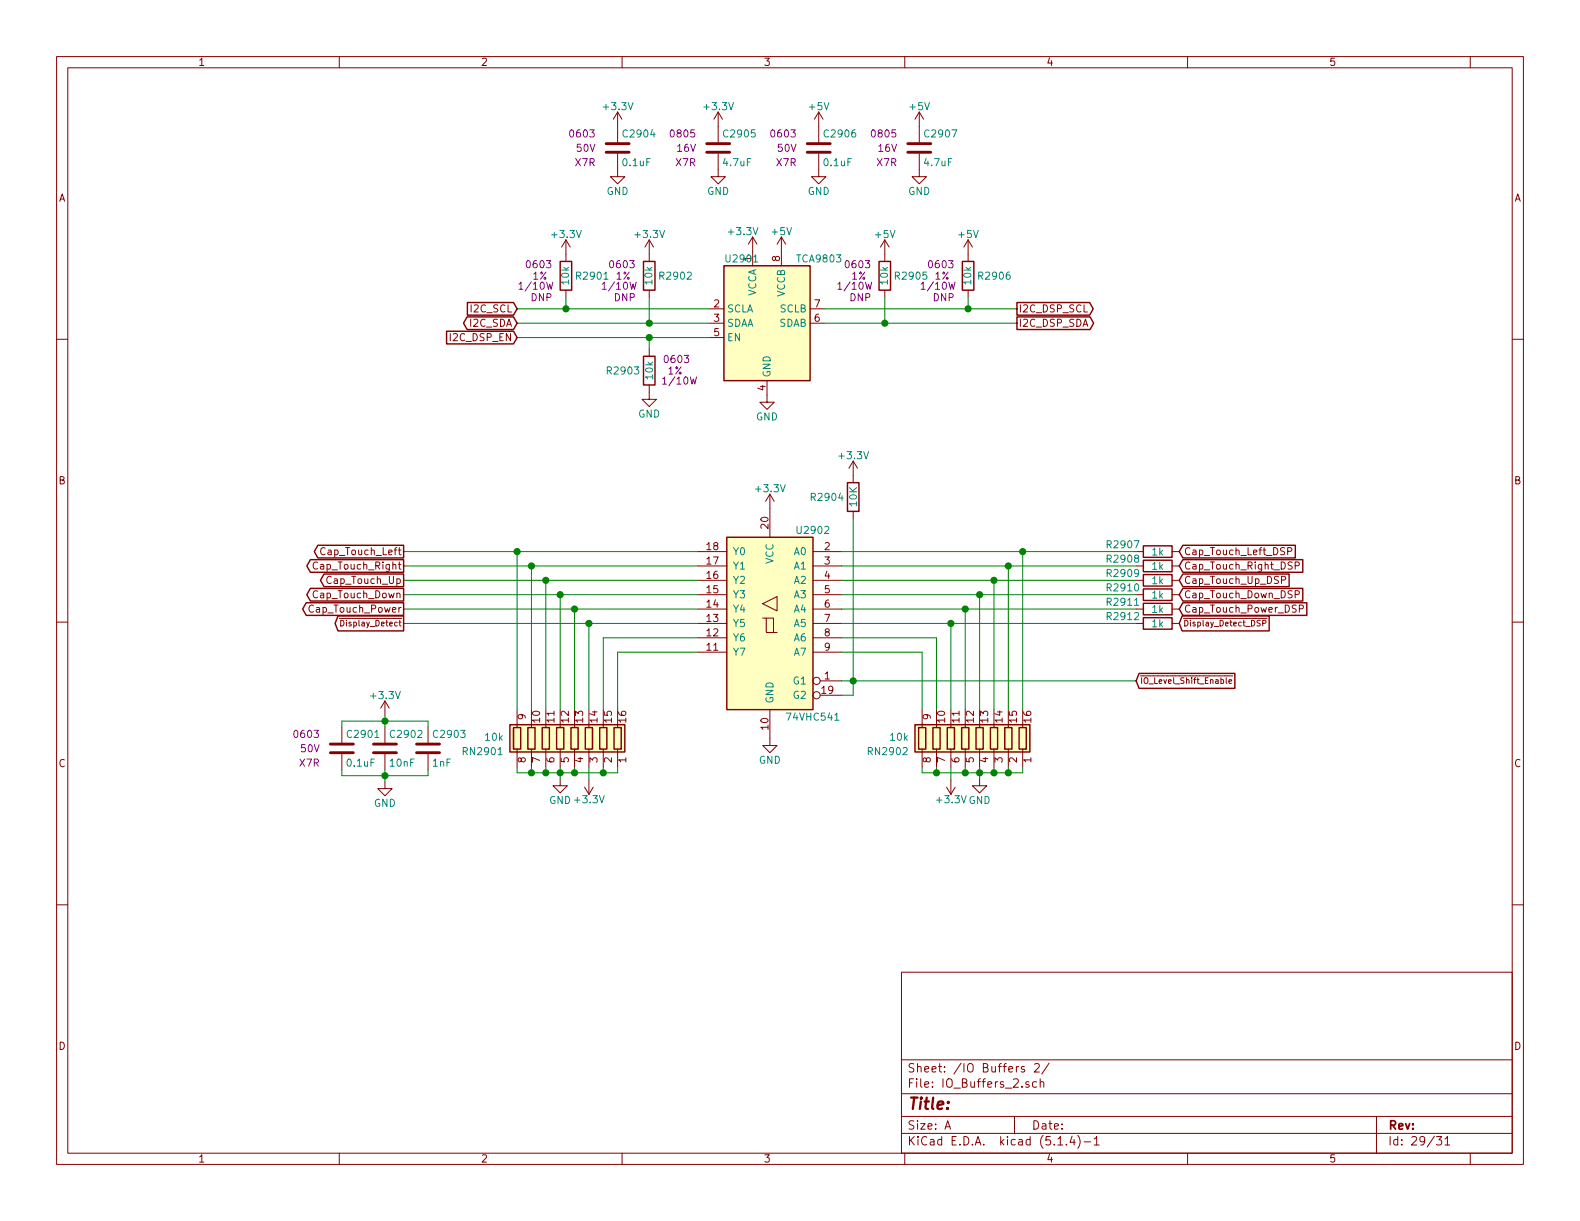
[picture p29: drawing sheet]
<svg xmlns="http://www.w3.org/2000/svg" width="279mm" height="216mm" viewBox="0 0 279 216" stroke-linecap="round" stroke-linejoin="round" font-family="sans-serif">
<defs><g id="words">
<text font-size="2.8" fill="#840000" x="160.4" y="196.2">Title:</text>
<g font-size="2.1" fill="#840000">
<text x="160.4" y="189.6">Sheet: /IO Buffers 2/</text>
<text x="160.4" y="192.3">File: IO_Buffers_2.sch</text>
<text x="160.4" y="202.5">KiCad E.D.A. kicad (5.1.4)-1</text>
<text x="160.4" y="199.7">Size: A</text>
<text x="182.4" y="199.7">Date:</text>
<text x="245.4" y="199.7">Rev:</text>
<text x="245.4" y="202.5">Id: 29/31</text>
</g>
<g font-size="1.8" fill="#840000">
<text x="35" y="11.6">1</text>
<text x="85" y="11.6">2</text>
<text x="135" y="11.6">3</text>
<text x="185" y="11.6">4</text>
<text x="235" y="11.6">5</text>
<text x="10.4" y="35.6">A</text>
<text x="267.8" y="35.6">A</text>
<text x="137.9" y="46.2" transform="rotate(-90 137.9 46.2)">8</text>
<text x="83.2" y="57.8">I2C_SDA</text>
<text x="83.4" y="55.2">I2C_SCL</text>
<text x="126.3" y="54.4">2</text>
<text x="126.3" y="56.9">3</text>
<text x="126.3" y="59.4">5</text>
<text x="144" y="56.9">6</text>
<text x="144" y="54.4">7</text>
<text x="180.1" y="57.8">I2C_DSP_SDA</text>
<text x="180.1" y="55.2">I2C_DSP_SCL</text>
<text x="79.8" y="60.3">I2C_DSP_EN</text>
<text x="135.4" y="69.1" transform="rotate(-90 135.4 69.1)">4</text>
<text x="10.4" y="85.6">B</text>
<text x="267.8" y="85.6">B</text>
<text x="135.9" y="93.4" transform="rotate(-90 135.9 93.4)">20</text>
<text x="56" y="100.7">Cap_Touch_Right</text>
<text x="57.3" y="98.2">Cap_Touch_Left</text>
<text x="125" y="99.8">17</text>
<text x="125" y="97.3">18</text>
<text x="145.8" y="97.3">2</text>
<text x="145.8" y="99.8">3</text>
<text x="209.3" y="98.2">Cap_Touch_Left_DSP</text>
<text x="209.3" y="100.7">Cap_Touch_Right_DSP</text>
<text x="55.7" y="105.8">Cap_Touch_Down</text>
<text x="58.1" y="103.3">Cap_Touch_Up</text>
<text x="125" y="107.4">14</text>
<text x="125" y="104.9">15</text>
<text x="125" y="102.4">16</text>
<text x="145.8" y="102.4">4</text>
<text x="145.8" y="104.9">5</text>
<text x="145.8" y="107.4">6</text>
<text x="209.3" y="103.3">Cap_Touch_Up_DSP</text>
<text x="209.3" y="105.8">Cap_Touch_Down_DSP</text>
<text x="55.2" y="108.3">Cap_Touch_Power</text>
<text x="125" y="112.5">12</text>
<text x="125" y="110">13</text>
<text x="145.8" y="110">7</text>
<text x="145.8" y="112.5">8</text>
<text x="209.3" y="108.3">Cap_Touch_Power_DSP</text>
<text x="125" y="115.1">11</text>
<text x="145.8" y="115.1">9</text>
<text x="145.3" y="122.7">19</text>
<text x="145.8" y="120.1">1</text>
<text x="93" y="127.2" transform="rotate(-90 93 127.2)">9</text>
<text x="95.5" y="127.7" transform="rotate(-90 95.5 127.7)">10</text>
<text x="98" y="127.7" transform="rotate(-90 98 127.7)">11</text>
<text x="100.6" y="127.7" transform="rotate(-90 100.6 127.7)">12</text>
<text x="103.1" y="127.7" transform="rotate(-90 103.1 127.7)">13</text>
<text x="105.7" y="127.7" transform="rotate(-90 105.7 127.7)">14</text>
<text x="108.2" y="127.7" transform="rotate(-90 108.2 127.7)">15</text>
<text x="110.7" y="127.7" transform="rotate(-90 110.7 127.7)">16</text>
<text x="135.9" y="129" transform="rotate(-90 135.9 129)">10</text>
<text x="164.6" y="127.2" transform="rotate(-90 164.6 127.2)">9</text>
<text x="167.1" y="127.7" transform="rotate(-90 167.1 127.7)">10</text>
<text x="169.7" y="127.7" transform="rotate(-90 169.7 127.7)">11</text>
<text x="172.2" y="127.7" transform="rotate(-90 172.2 127.7)">12</text>
<text x="174.8" y="127.7" transform="rotate(-90 174.8 127.7)">13</text>
<text x="177.3" y="127.7" transform="rotate(-90 177.3 127.7)">14</text>
<text x="179.8" y="127.7" transform="rotate(-90 179.8 127.7)">15</text>
<text x="182.4" y="127.7" transform="rotate(-90 182.4 127.7)">16</text>
<text x="10.4" y="135.6">C</text>
<text x="93" y="134.8" transform="rotate(-90 93 134.8)">8</text>
<text x="95.5" y="134.8" transform="rotate(-90 95.5 134.8)">7</text>
<text x="98" y="134.8" transform="rotate(-90 98 134.8)">6</text>
<text x="100.6" y="134.8" transform="rotate(-90 100.6 134.8)">5</text>
<text x="103.1" y="134.8" transform="rotate(-90 103.1 134.8)">4</text>
<text x="105.7" y="134.8" transform="rotate(-90 105.7 134.8)">3</text>
<text x="108.2" y="134.8" transform="rotate(-90 108.2 134.8)">2</text>
<text x="110.7" y="134.8" transform="rotate(-90 110.7 134.8)">1</text>
<text x="164.6" y="134.8" transform="rotate(-90 164.6 134.8)">8</text>
<text x="167.1" y="134.8" transform="rotate(-90 167.1 134.8)">7</text>
<text x="169.7" y="134.8" transform="rotate(-90 169.7 134.8)">6</text>
<text x="172.2" y="134.8" transform="rotate(-90 172.2 134.8)">5</text>
<text x="174.8" y="134.8" transform="rotate(-90 174.8 134.8)">4</text>
<text x="177.3" y="134.8" transform="rotate(-90 177.3 134.8)">3</text>
<text x="179.8" y="134.8" transform="rotate(-90 179.8 134.8)">2</text>
<text x="182.4" y="134.8" transform="rotate(-90 182.4 134.8)">1</text>
<text x="267.8" y="135.6">C</text>
<text x="10.4" y="185.6">D</text>
<text x="267.8" y="185.6">D</text>
<text x="35" y="205.5">1</text>
<text x="85" y="205.5">2</text>
<text x="135" y="205.5">3</text>
<text x="185" y="205.5">4</text>
<text x="235" y="205.5">5</text>
</g>
<g font-size="1.8" fill="#008484">
<text x="106.9" y="19.5">+3.3V</text>
<text x="124.7" y="19.5">+3.3V</text>
<text x="143.2" y="19.5">+5V</text>
<text x="161" y="19.5">+5V</text>
<text x="110.2" y="29.4">0.1uF</text>
<text x="110.4" y="24.3">C2904</text>
<text x="128" y="29.4">4.7uF</text>
<text x="128.2" y="24.3">C2905</text>
<text x="145.8" y="29.4">0.1uF</text>
<text x="145.9" y="24.3">C2906</text>
<text x="163.6" y="29.4">4.7uF</text>
<text x="163.7" y="24.3">C2907</text>
<text x="107.3" y="34.5">GND</text>
<text x="125" y="34.5">GND</text>
<text x="142.8" y="34.5">GND</text>
<text x="160.6" y="34.5">GND</text>
<text x="129" y="41.6">+3.3V</text>
<text x="136.6" y="41.6">+5V</text>
<text x="97.7" y="42.1">+3.3V</text>
<text x="112.5" y="42.1">+3.3V</text>
<text x="128.6" y="46.4">U2901</text>
<text x="132.8" y="46.2" transform="rotate(-90 132.8 46.2)">1</text>
<text x="141.1" y="46.4">TCA9803</text>
<text x="154.9" y="42.1">+5V</text>
<text x="169.6" y="42.1">+5V</text>
<text x="100.6" y="50.2" transform="rotate(-90 100.6 50.2)">10k</text>
<text x="102.1" y="49.5">R2901</text>
<text x="115.4" y="50.2" transform="rotate(-90 115.4 50.2)">10k</text>
<text x="116.9" y="49.5">R2902</text>
<text x="133.7" y="52.5" transform="rotate(-90 133.7 52.5)">VCCA</text>
<text x="138.8" y="52.5" transform="rotate(-90 138.8 52.5)">VCCB</text>
<text x="157" y="50.2" transform="rotate(-90 157 50.2)">10k</text>
<text x="158.5" y="49.5">R2905</text>
<text x="171.8" y="50.2" transform="rotate(-90 171.8 50.2)">10k</text>
<text x="173.3" y="49.5">R2906</text>
<text x="128.5" y="55.2">SCLA</text>
<text x="128.5" y="57.8">SDAA</text>
<text x="137.7" y="57.8">SDAB</text>
<text x="137.9" y="55.2">SCLB</text>
<text x="128.5" y="60.3">EN</text>
<text x="107.6" y="66.2">R2903</text>
<text x="115.5" y="67" transform="rotate(-90 115.5 67)">10k</text>
<text x="136.3" y="66.8" transform="rotate(-90 136.3 66.8)">GND</text>
<text x="112.9" y="73.8">GND</text>
<text x="133.7" y="74.3">GND</text>
<text x="148.5" y="81.2">+3.3V</text>
<text x="133.8" y="87">+3.3V</text>
<text x="143.6" y="88.6">R2904</text>
<text x="151.6" y="89.5" transform="rotate(-90 151.6 89.5)">10K</text>
<text x="141.1" y="94.4">U2902</text>
<text x="129.5" y="100.7">Y1</text>
<text x="129.5" y="98.2">Y0</text>
<text x="136.8" y="99.7" transform="rotate(-90 136.8 99.7)">VCC</text>
<text x="140.5" y="98.2">A0</text>
<text x="140.5" y="100.7">A1</text>
<text x="196" y="99.5">R2908</text>
<text x="196" y="97">R2907</text>
<text x="203.8" y="100.8">1k</text>
<text x="203.8" y="98.2">1k</text>
<text x="129.5" y="105.8">Y3</text>
<text x="129.5" y="103.3">Y2</text>
<text x="140.5" y="103.3">A2</text>
<text x="140.5" y="105.8">A3</text>
<text x="196" y="107.1">R2911</text>
<text x="196" y="102">R2909</text>
<text x="196" y="104.6">R2910</text>
<text x="203.8" y="103.3">1k</text>
<text x="203.8" y="105.8">1k</text>
<text x="129.5" y="113.4">Y6</text>
<text x="129.5" y="110.9">Y5</text>
<text x="129.5" y="108.3">Y4</text>
<text x="140.5" y="108.3">A4</text>
<text x="140.5" y="110.9">A5</text>
<text x="140.5" y="113.4">A6</text>
<text x="196" y="109.7">R2912</text>
<text x="203.8" y="108.4">1k</text>
<text x="203.8" y="110.9">1k</text>
<text x="129.5" y="116">Y7</text>
<text x="140.5" y="116">A7</text>
<text x="65.7" y="123.6">+3.3V</text>
<text x="136.8" y="124.5" transform="rotate(-90 136.8 124.5)">GND</text>
<text x="140.4" y="121">G1</text>
<text x="140.4" y="123.6">G2</text>
<text x="61.6" y="130.5">C2901</text>
<text x="69.2" y="130.5">C2902</text>
<text x="76.9" y="130.5">C2903</text>
<text x="85.9" y="131">10k</text>
<text x="139.4" y="127.4">74VHC541</text>
<text x="157.5" y="131">10k</text>
<text x="61.5" y="135.6">0.1uF</text>
<text x="69" y="135.6">10nF</text>
<text x="76.6" y="135.6">1nF</text>
<text x="82.1" y="133.5">RN2901</text>
<text x="134.2" y="135.1">GND</text>
<text x="153.7" y="133.5">RN2902</text>
<text x="66.1" y="142.7">GND</text>
<text x="97.1" y="142.2">GND +3.3V</text>
<text x="165.8" y="142">+3.3V GND</text>
</g>
<g font-size="1.8" fill="#840084">
<text x="101" y="24.3">0603</text>
<text x="101.8" y="29.4">X7R</text>
<text x="102" y="26.8">50V</text>
<text x="118.7" y="24.3">0805</text>
<text x="119.6" y="29.4">X7R</text>
<text x="119.8" y="26.8">16V</text>
<text x="136.5" y="24.3">0603</text>
<text x="137.3" y="29.4">X7R</text>
<text x="137.6" y="26.8">50V</text>
<text x="154.3" y="24.3">0805</text>
<text x="155.1" y="29.4">X7R</text>
<text x="155.3" y="26.8">16V</text>
<text x="93.3" y="47.4">0603</text>
<text x="108" y="47.4">0603</text>
<text x="149.7" y="47.4">0603</text>
<text x="164.4" y="47.4">0603</text>
<text x="92.2" y="51.2">1/10W</text>
<text x="93.9" y="53.3">DNP</text>
<text x="94.2" y="49.5">1%</text>
<text x="106.9" y="51.2">1/10W</text>
<text x="108.6" y="53.3">DNP</text>
<text x="108.9" y="49.5">1%</text>
<text x="148.6" y="51.2">1/10W</text>
<text x="150.3" y="53.3">DNP</text>
<text x="150.6" y="49.5">1%</text>
<text x="163.3" y="51.2">1/10W</text>
<text x="165" y="53.3">DNP</text>
<text x="165.3" y="49.5">1%</text>
<text x="117.7" y="64.2">0603</text>
<text x="117.6" y="68">1/10W</text>
<text x="118.1" y="66.2">1%</text>
<text x="52.2" y="130.5">0603</text>
<text x="53" y="135.6">X7R</text>
<text x="53.2" y="133">50V</text>
</g>
<g font-size="1.4" fill="#840000">
<text x="61" y="110.7">Display_Detect</text>
<text x="209.2" y="110.7">Display_Detect_DSP</text>
<text x="201.6" y="120.9">IO_Level_Shift_Enable</text>
</g>
</g></defs>
<g fill="none" stroke="#840000" stroke-width=".18">
<path d="M10 10h259.4v195.9h-259.4zM12 12h255.4v191.9h-255.4zM60 10v2M109.2 19.8v5.3M109.2 19.8l-.7 1.3M109.2 19.8l.8 1.3M110 10v2M127 19.8v5.3M127 19.8l-.8 1.3M127 19.8l.8 1.3M144.8 19.8l-.8 1.3M144.8 19.8v5.3"/>
<path d="M144.8 19.8l.7 1.3M160 10v2M162.6 19.8l-.8 1.3M162.6 19.8v5.3M162.6 19.8l.7 1.3M210 10v2M260 10v2M109.2 27.2v4h1.3l-1.3 1.3-1.3-1.3h1.3M127 27.2v4h1.3l-1.3 1.3-1.3-1.3h1.3M144.8 27.2v4h1.2l-1.2 1.3-1.3-1.3h1.3M162.6 27.2v4h1.2l-1.2 1.3-1.3-1.3h1.3M10 60h2"/>
<path d="M100.1 42.4l.7 1.3M100.1 42.4v3.8M100.1 51.3v1.3M100.1 42.4l-.8 1.3M114.8 42.4l.8 1.3M114.8 42.4v3.8M114.8 51.3v1.3M114.8 42.4l-.8 1.3M125.5 54.6h2.5M125.5 57.2h2.5M125.5 59.7h2.5M133.1 41.9l.8 1.3"/>
<path d="M133.1 41.9v5.1M133.1 41.9l-.8 1.3M138.2 41.9l-.8 1.3M138.2 41.9v5.1M138.2 41.9l.7 1.3M143.3 54.6h2.5M143.3 57.2h2.5M156.5 42.4v3.8M156.5 51.3v1.3M156.5 42.4l-.8 1.3M156.5 42.4l.7 1.3M171.2 42.4v3.8"/>
<path d="M171.2 51.3v1.3M171.2 42.4l-.8 1.3M171.2 42.4l.8 1.3M267.4 60h2M114.8 68.1v2.5h1.3l-1.3 1.3-1.3-1.3h1.3M114.8 61.7v1.3M135.6 67.3v3.8h1.3l-1.3 1.3-1.2-1.3h1.2M56.2 99.5a.6 .6 0 0 0-.9 .4 .6 .6 0 0 0 .6 .7l.3-.1M57.5 97a.6 .6 0 0 0-.8 .4 .6 .6 0 0 0 .6 .7l.2-.1M70.4 97.3h.5M70.4 99.8h.5M70.6 96.8v1.1l.3 .2"/>
<path d="M70.6 99.4v1.1l.3 .1M123.4 97.5h5.1M136.1 87.4l-.7 1.2M136.1 87.4v7.6M136.1 87.4l.8 1.2M143.8 97.5h5M150.9 81.5l.7 1.3M150.9 81.5v3.8M150.9 90.4v1.3M150.9 81.5l-.8 1.3M200.9 97.5h1.3M207.3 97.5h1.2"/>
<path d="M227.7 97.5l.6-.1 .1-.1v-.3l-.2-.2h-.5v1.3M10 110h2M55.4 107.1a.6 .6 0 0 0-.8 .4 .6 .6 0 0 0 .6 .8l.2-.2M60 109.3h1M60.2 109.7a.51 .51 0 0 1 .6 .5 .51 .51 0 0 1-.6 .5zM70.5 109.3h.5M123.4 107.7h5.1M123.4 102.6h5.1M123.4 115.3h5.1M123.4 112.8h5.1M123.4 110.2h5.1M123.4 105.2h5.1"/>
<path d="M123.4 100.1h5.1M134.9 109.3h.6v2.5h1.9M134.9 106.8l2.5-1.3v2.5zM135.5 109.3h1.3v2.5M143.8 107.7h5M143.8 102.6h5M143.8 115.3h5M143.8 112.8h5M143.8 110.2h5M143.8 105.2h5M143.8 100.1h5M200.9 107.7h1.3"/>
<path d="M200.9 102.6h1.3M200.9 110.2h1.3M200.9 105.2h1.3M200.9 100.1h1.3M207.3 107.7h1.2M207.3 102.6h1.2M207.3 110.2h1.2M207.3 105.2h1.2M207.3 100.1h1.2M215.7 119.5h2.3M216.8 119.8v.9l.2 .2M222.1 109.3h2"/>
<path d="M222.9 109.7l-.6 .1a.42 .42 0 0 0 .5 .5v.3h-.5M223.3 110.2h.5v-.4l-.5-.1v1M226.6 102.6l.6-.1 .2-.2-.1-.3-.2-.1h-.5v1.3M229 100l.7-.1v-.4l-.7-.1v1.2M229 105.1l.7-.1v-.4l-.7-.2v1.3M229.8 107.6h.6v-.5l-.1-.1h-.5v1.3M267.4 110h2M60.5 128.5v2.8M60.5 133.4v2.7M68.1 138.2v1.2h1.2l-1.2 1.3-1.3-1.3h1.3M68.1 124v2.5M68.1 128.5v2.8"/>
<path d="M68.1 133.4v2.7M68.1 124l.7 1.2M68.1 124l-.8 1.2M75.7 128.5v2.8M75.7 133.4v2.7M91.4 125.5v3.2M91.4 132.5v3.1M94 128v.7M94 132.5v3.1M96.5 128v.7M96.5 132.5v3.1M99.1 137.7v1.2h1.2l-1.2 1.3-1.3-1.3h1.3"/>
<path d="M99.1 128v.7M99.1 132.5v3.1M101.6 128v.7M101.6 132.5v3.1M103.4 139.2l.7 1.3M104.1 128v.7M104.1 132.5v3.1M104.1 137.9v2.6M104.9 139.2l-.8 1.3M106.7 128v.7M106.7 132.5v3.1M109.2 128v.7"/>
<path d="M109.2 132.5v3.1M136.1 125.5v6.3h1.3l-1.3 1.3-1.2-1.3h1.2M145 120.4h3.8M145 122.9h3.8M163.1 125.5v3.2M163.1 132.5v3.1M165.6 128v.7M165.6 132.5v3.1M167.4 139.2l.7 1.3M168.1 128v.7M168.1 132.5v3.1M168.1 137.9v2.6"/>
<path d="M168.9 139.2l-.8 1.3M170.7 128v.7M170.7 132.5v3.1M173.2 137.7v1.2h-1.2l1.2 1.3 1.3-1.3h-1.3M173.2 128v.7M173.2 132.5v3.1M175.8 128v.7M175.8 132.5v3.1M178.3 128v.7M178.3 132.5v3.1M180.8 128v.7M180.8 132.5v3.1"/>
<path d="M217.3 120.5l.5-.1v-.2h-.4l-.1 .1 .1 .5h.4M10 160h2M267.4 160h2M159.4 171.9h108v32h-108zM159.4 197.4h108M159.4 193.4h108M159.4 187.4h108M167.1 199.7l.5-1.5 .5 1.5M167.2 199.2h.8M179.4 197.4v3M180.2 188.6l-.5 .2M181.2 188.6h-.4l-.2 .2 .1 .2 .5 .1v.4h-.6"/>
<path d="M181.9 191.3h-.3l-.2 .2 .1 .2 .4 .1v.4h-.5M183 188.2l.2-.1h.3l.3 .4-.9 1.1h.9M183.3 191.3h-.4l-.3 .2 .1 .6 .2 .2 .4-.1M183.9 191.4l.2-.1h.4l.1 1M183.9 190.8v1.5M185.5 188l-1.3 1.9M243.4 197.4v6.5M60 203.9v2M110 203.9v2M159.4 200.4h108M160 203.9v2M187.1 202.5h.8"/>
<path d="M188.6 202.3v.2M189.6 200.9l-.4 1.1h.9M189.9 201.5v1M190.6 200.8a1.71 1.71 0 0 1 0 2.2M191.7 201.9h1.2M193.5 201.4l.4-.4v1.5M193.5 202.5h.9M210 203.9v2M254 201h.9l-.4 .5 .4 .2v.6l-.2 .2-.7-.2M255.5 201.4l.5-.4v1.5M255.5 202.5h.9M260 203.9v2"/>
<circle cx="144.4" cy="122.9" r=".63"/>
<circle cx="144.4" cy="120.4" r=".63"/>
</g>
<g fill="none" stroke="#840000" stroke-width=".25">
<path d="M79 58.6h11.8l.6 1.1-.6 1.1h-11.8zM82.6 56h8.2l.6 1.2-.6 1.1h-8.2l-.6-1.1zM82.7 53.5h8.1l.6 1.1-.6 1.1h-8.1zM99.1 46.2h2v5.1h-2zM113.8 46.2h2v5.1h-2zM128 47h15.3v20.3h-15.3zM155.4 46.2h2.1v5.1h-2.1zM170.2 46.2h2v5.1h-2zM179.8 56h13l.6 1.2-.6 1.1h-13zM179.8 53.5h12.9l.6 1.1-.6 1.1h-12.9zM113.8 63h2v5.1h-2zM54.9 99h16.5v2.2h-16.5l-.6-1.1z"/>
<path d="M56.2 96.4h15.2v2.3h-15.2l-.6-1.2zM128.5 95h15.3v30.5h-15.3zM149.9 85.3h2v5.1h-2zM202.2 99.1h5.1v2h-5.1zM202.2 96.5h5.1v2.1h-5.1zM209.2 96.4h19.9v2.3h-19.9l-.7-1.2zM209.2 99h21.2v2.2h-21.2l-.7-1.1zM54.2 106.6h17.2v2.2h-17.2l-.7-1.1zM54.9 104h16.5v2.3h-16.5l-.6-1.1zM57.3 101.5h14.1v2.2h-14.1l-.6-1.1zM59.8 108.9h11.6v2.7h-11.6l-.5-1.4zM201.4 119.1h17v2.6h-17l-.5-1.3z"/>
<path d="M202.2 106.7h5.1v2h-5.1zM202.2 101.6h5.1v2h-5.1zM202.2 104.1h5.1v2.1h-5.1zM202.2 109.2h5.1v2.1h-5.1zM209 108.9h15.4v2.7h-15.4l-.5-1.4zM209.2 106.6h21.9v2.2h-21.9l-.7-1.1zM209.2 101.5h18.8v2.2h-18.8l-.7-1.1zM209.2 104h21.2v2.3h-21.2l-.7-1.1zM90.2 128.1h20.3v4.9h-20.3zM90.8 128.7h1.3v3.8h-1.3zM93.3 128.7h1.3v3.8h-1.3zM95.9 128.7h1.3v3.8h-1.3z"/>
<path d="M98.4 128.7h1.3v3.8h-1.3zM101 128.7h1.2v3.8h-1.2zM103.5 128.7h1.3v3.8h-1.3zM106 128.7h1.3v3.8h-1.3zM108.6 128.7h1.3v3.8h-1.3zM161.8 128.1h20.3v4.9h-20.3zM162.4 128.7h1.3v3.8h-1.3zM165 128.7h1.2v3.8h-1.2zM167.5 128.7h1.3v3.8h-1.3zM170.1 128.7h1.2v3.8h-1.2zM172.6 128.7h1.3v3.8h-1.3zM175.1 128.7h1.3v3.8h-1.3z"/>
<path d="M177.7 128.7h1.2v3.8h-1.2zM180.2 128.7h1.3v3.8h-1.3z"/>
</g>
<g fill="#ffffc2" stroke="#ffffc2" stroke-width=".18">
<path d="M128.5 95h15.3v30.5h-15.3z"/>
<path d="M128 47h15.3v20.3h-15.3z"/>
<path d="M90.2 128.1h20.3v4.9h-20.3z"/>
<path d="M161.8 128.1h20.3v4.9h-20.3z"/>
</g>
<path d="M147.6 127.4h.8" fill="none" stroke="#008484" stroke-width=".18"/>
<g fill="none" stroke="#840000" stroke-width=".51">
<path d="M107.2 26.9h4.1M107.2 25.4h4.1M125 26.9h4M125 25.4h4M142.7 26.9h4.1M142.7 25.4h4.1M160.5 26.9h4.1M160.5 25.4h4.1M58.4 133.1h4.1M58.4 131.6h4.1M66 133.1h4.1M66 131.6h4.1"/>
<path d="M73.7 133.1h4M73.7 131.6h4"/>
</g>
<g fill="none" stroke="#008400" stroke-width=".18">
<path d="M91.4 57.2h34.1M91.4 54.6h34.1M91.4 59.7h34.1M100.1 52.6v2M114.8 52.6v4.6M114.8 59.7v2M145.8 57.2h34M145.8 54.6h34M156.5 52.6v4.6M171.2 52.6v2M71.4 97.5h52M91.4 97.5v28"/>
<path d="M148.8 97.5h52.1M150.9 91.7v31.2h-2.1M180.8 97.5v28M71.4 110.2h52M71.4 102.6h52M71.4 105.2h52M71.4 107.7h52M71.4 100.1h52M94 100.1v25.4M96.5 102.6v22.9M99.1 105.2v20.3M101.6 107.7v17.8"/>
<path d="M104.1 110.2v15.3M123.4 112.8h-16.7v12.7M123.4 115.3h-14.2v10.2M148.8 112.8h16.8v12.7M148.8 110.2h52.1M148.8 102.6h52.1M148.8 105.2h52.1M148.8 107.7h52.1M148.8 115.3h14.3v10.2M148.8 100.1h52.1M168.1 110.2v15.3M170.7 107.7v17.8"/>
<path d="M173.2 105.2v20.3M175.8 102.6v22.9M178.3 100.1v25.4M60.5 136.1v1.1h15.2v-1.1M60.5 128.5v-1h15.2v1M68.1 126.5v2M68.1 136.1v2.1M91.4 135.6v1.1h17.8v-1.1M94 135.6v1.1M96.5 135.6v1.1M99.1 135.6v2.1M101.6 135.6v1.1"/>
<path d="M104.1 135.6v2.3M106.7 135.6v1.1M148.8 120.4h52.1M163.1 135.6v1.1h17.7v-1.1M165.6 135.6v1.1M168.1 135.6v2.3M170.7 135.6v1.1M173.2 135.6v2.1M175.8 135.6v1.1M178.3 135.6v1.1"/>
</g>
<g fill="#008400" stroke="#008400" stroke-width=".25">
<circle cx="100.1" cy="54.6" r=".51"/>
<circle cx="99.1" cy="105.2" r=".51"/>
<circle cx="170.7" cy="136.7" r=".51"/>
<circle cx="175.8" cy="102.6" r=".51"/>
<circle cx="165.6" cy="136.7" r=".51"/>
<circle cx="96.5" cy="102.6" r=".51"/>
<circle cx="173.2" cy="136.7" r=".51"/>
<circle cx="180.8" cy="97.5" r=".51"/>
<circle cx="114.8" cy="59.7" r=".51"/>
<circle cx="94" cy="100.1" r=".51"/>
<circle cx="170.7" cy="107.7" r=".51"/>
<circle cx="173.2" cy="105.2" r=".51"/>
<circle cx="68.1" cy="127.5" r=".51"/>
<circle cx="178.3" cy="100.1" r=".51"/>
<circle cx="91.4" cy="97.5" r=".51"/>
<circle cx="94" cy="136.7" r=".51"/>
<circle cx="175.8" cy="136.7" r=".51"/>
<circle cx="101.6" cy="107.7" r=".51"/>
<circle cx="114.8" cy="57.2" r=".51"/>
<circle cx="96.5" cy="136.7" r=".51"/>
<circle cx="178.3" cy="136.7" r=".51"/>
<circle cx="101.6" cy="136.7" r=".51"/>
<circle cx="106.7" cy="136.7" r=".51"/>
<circle cx="99.1" cy="136.7" r=".51"/>
<circle cx="150.9" cy="120.4" r=".51"/>
<circle cx="104.1" cy="110.2" r=".51"/>
<circle cx="171.2" cy="54.6" r=".51"/>
<circle cx="156.5" cy="57.2" r=".51"/>
<circle cx="168.1" cy="110.2" r=".51"/>
<circle cx="68.1" cy="137.2" r=".51"/>
</g>
<use href="#words"/>
</svg>
